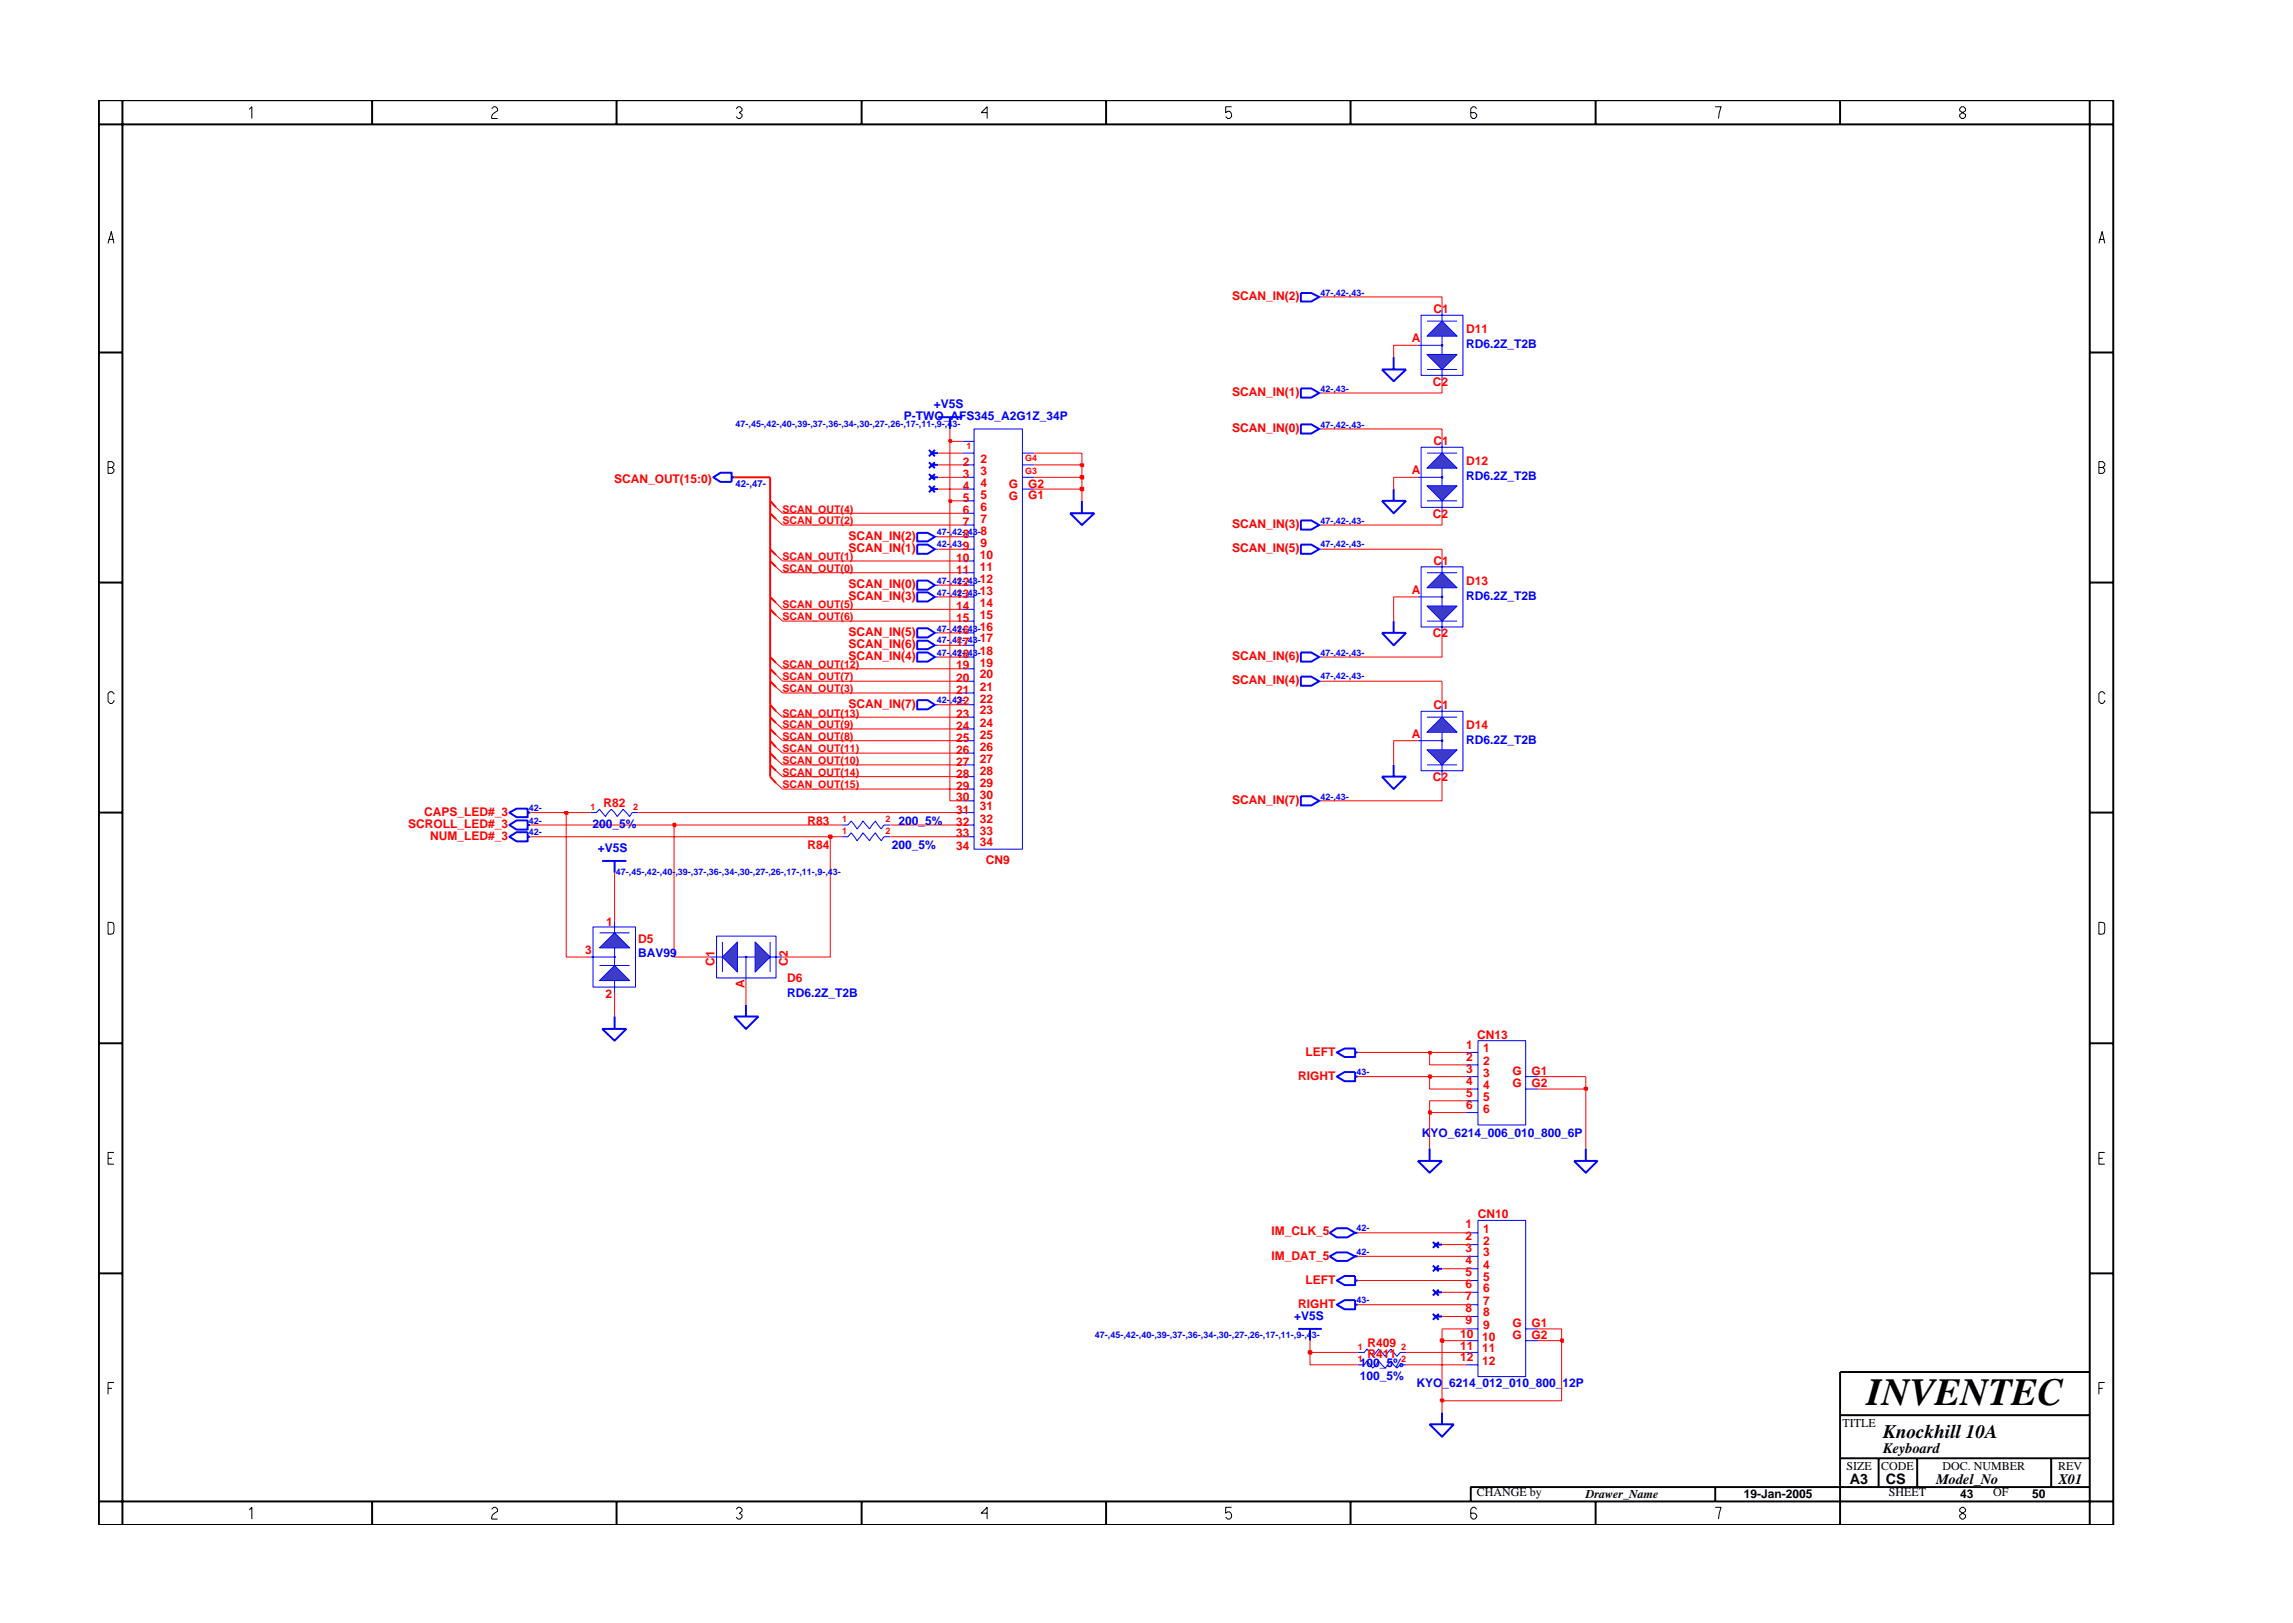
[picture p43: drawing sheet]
<svg xmlns="http://www.w3.org/2000/svg" width="297mm" height="210mm" viewBox="0 0 297 210" stroke-linecap="round" stroke-linejoin="round" font-family="sans-serif">
<defs><g id="words">
<text font-size="5" x="241.8" y="182">INVENTEC</text>
<text font-size="2.5" x="244" y="186.3">Knockhill 10A</text>
<g font-size="1.9">
<text x="244" y="188.2">Keyboard</text>
<text x="239.6" y="192.2">A3</text>
<text x="244.3" y="192.3">CS</text>
<text x="250.8" y="192.2">Model_No</text>
<text x="266.6" y="192.2">X01</text>
</g>
<g font-size="1.6" fill="#f00">
<text x="159.6" y="38.9">SCAN_IN(2)</text>
<text x="185.7" y="40.6">C1</text>
<text x="182.9" y="44.3">A</text>
<text x="189.9" y="43.1">D11</text>
<text x="159.6" y="51.3">SCAN_IN(1)</text>
<text x="185.6" y="50">C2</text>
<text x="127" y="59.9">2</text>
<text x="159.6" y="56">SCAN_IN(0)</text>
<text x="185.7" y="57.6">C1</text>
<text x="79.5" y="62.6">SCAN_OUT(15:0)</text>
<text x="124.7" y="60.3">2</text>
<text x="124.7" y="61.9">3</text>
<text x="124.7" y="63.4">4</text>
<text x="124.7" y="65.1">5</text>
<text x="127" y="63.1">4</text>
<text x="127" y="61.5">3</text>
<text x="127" y="64.6">5</text>
<text x="130.7" y="64.7">G</text>
<text x="130.7" y="63.2">G</text>
<text x="133.2" y="64.7">G1</text>
<text x="133.2" y="63.2">G2</text>
<text x="182.9" y="61.4">A</text>
<text x="189.9" y="60.2">D12</text>
<text x="109.9" y="71.5">SCAN_IN(1)</text>
<text x="109.9" y="70">SCAN_IN(2)</text>
<text x="124.7" y="66.6">6</text>
<text x="124.7" y="68.1">7</text>
<text x="124.7" y="69.7">8</text>
<text x="124.7" y="71.2">9</text>
<text x="127" y="66.2">6</text>
<text x="127" y="67.7">7</text>
<text x="127" y="69.3">8</text>
<text x="127" y="70.9">9</text>
<text x="159.6" y="68.4">SCAN_IN(3)</text>
<text x="159.6" y="71.5">SCAN_IN(5)</text>
<text x="185.6" y="67.1">C2</text>
<text x="109.9" y="77.7">SCAN_IN(3)</text>
<text x="109.9" y="76.2">SCAN_IN(0)</text>
<text x="123.9" y="72.8">10</text>
<text x="123.9" y="74.4">11</text>
<text x="123.9" y="75.9">12</text>
<text x="123.9" y="77.4">13</text>
<text x="126.9" y="77.1">13</text>
<text x="126.9" y="72.4">10</text>
<text x="126.9" y="73.9">11</text>
<text x="126.9" y="75.5">12</text>
<text x="182.9" y="77">A</text>
<text x="185.7" y="73.2">C1</text>
<text x="189.9" y="75.8">D13</text>
<text x="109.9" y="83.9">SCAN_IN(6)</text>
<text x="109.9" y="82.4">SCAN_IN(5)</text>
<text x="123.9" y="79">14</text>
<text x="123.9" y="80.5">15</text>
<text x="123.9" y="82.1">16</text>
<text x="123.9" y="83.7">17</text>
<text x="126.9" y="78.6">14</text>
<text x="126.9" y="80.2">15</text>
<text x="126.9" y="81.7">16</text>
<text x="126.9" y="83.2">17</text>
<text x="185.6" y="82.6">C2</text>
<text x="109.9" y="85.5">SCAN_IN(4)</text>
<text x="123.9" y="88.3">20</text>
<text x="123.9" y="89.9">21</text>
<text x="123.9" y="85.2">18</text>
<text x="123.9" y="86.7">19</text>
<text x="126.9" y="89.5">21</text>
<text x="126.9" y="84.8">18</text>
<text x="126.9" y="86.4">19</text>
<text x="126.9" y="87.9">20</text>
<text x="159.6" y="85.5">SCAN_IN(6)</text>
<text x="159.6" y="88.6">SCAN_IN(4)</text>
<text x="109.9" y="91.7">SCAN_IN(7)</text>
<text x="123.9" y="91.4">22</text>
<text x="123.9" y="93">23</text>
<text x="123.9" y="94.5">24</text>
<text x="126.9" y="91">22</text>
<text x="126.9" y="92.5">23</text>
<text x="126.9" y="94.2">24</text>
<text x="126.9" y="95.7">25</text>
<text x="182.9" y="95.6">A</text>
<text x="185.7" y="91.8">C1</text>
<text x="189.9" y="94.4">D14</text>
<text x="123.9" y="96.1">25</text>
<text x="123.9" y="97.6">26</text>
<text x="123.9" y="99.2">27</text>
<text x="123.9" y="100.8">28</text>
<text x="126.9" y="97.3">26</text>
<text x="126.9" y="98.8">27</text>
<text x="126.9" y="100.3">28</text>
<text x="126.9" y="101.9">29</text>
<text x="185.6" y="101.2">C2</text>
<text x="52.9" y="107.3">SCROLL_LED#_3</text>
<text x="54.9" y="105.7">CAPS_LED#_3</text>
<text x="78.2" y="104.5">R82</text>
<text x="104.6" y="106.9">R83</text>
<text x="123.9" y="103.8">30</text>
<text x="123.9" y="105.4">31</text>
<text x="123.9" y="107">32</text>
<text x="123.9" y="102.3">29</text>
<text x="126.9" y="103.5">30</text>
<text x="126.9" y="105">31</text>
<text x="126.9" y="106.6">32</text>
<text x="159.6" y="104.2">SCAN_IN(7)</text>
<text x="55.7" y="108.8">NUM_LED#_3</text>
<text x="104.6" y="110">R84</text>
<text x="123.9" y="108.5">33</text>
<text x="123.9" y="110.1">34</text>
<text x="126.9" y="108.1">33</text>
<text x="126.9" y="109.6">34</text>
<text x="127.7" y="111.9">CN9</text>
<text x="78.5" y="119.9">1</text>
<text x="75.8" y="123.6">3</text>
<text x="82.7" y="122.2">D5</text>
<text x="92.6" y="125.1" transform="rotate(-90 92.6 125.1)">C1</text>
<text x="102.1" y="125.1" transform="rotate(-90 102.1 125.1)">C2</text>
<text x="78.4" y="129.2">2</text>
<text x="96.5" y="128" transform="rotate(-90 96.5 128)">A</text>
<text x="102" y="127.2">D6</text>
<text x="169.1" y="136.8">LEFT</text>
<text x="189.9" y="135.9">1</text>
<text x="189.9" y="137.4">2</text>
<text x="191.4" y="134.6">CN13</text>
<text x="192.1" y="136.3">1</text>
<text x="192.1" y="138">2</text>
<text x="168.2" y="139.9">RIGHT</text>
<text x="189.9" y="139">3</text>
<text x="189.9" y="140.6">4</text>
<text x="189.9" y="142.1">5</text>
<text x="189.9" y="143.7">6</text>
<text x="192.1" y="139.5">3</text>
<text x="192.1" y="141.1">4</text>
<text x="192.1" y="142.6">5</text>
<text x="195.9" y="139.3">G</text>
<text x="195.9" y="140.8">G</text>
<text x="198.4" y="139.3">G1</text>
<text x="198.4" y="140.8">G2</text>
<text x="192.1" y="144.1">6</text>
<text x="164.7" y="160">IM_CLK_5</text>
<text x="189.8" y="159.1">1</text>
<text x="189.8" y="160.6">2</text>
<text x="191.5" y="157.8">CN10</text>
<text x="192.1" y="159.7">1</text>
<text x="192.1" y="161.2">2</text>
<text x="164.7" y="163.2">IM_DAT_5</text>
<text x="169.1" y="166.3">LEFT</text>
<text x="189.8" y="162.2">3</text>
<text x="189.8" y="163.8">4</text>
<text x="189.8" y="165.4">5</text>
<text x="189.8" y="166.9">6</text>
<text x="192.1" y="162.8">3</text>
<text x="192.1" y="164.4">4</text>
<text x="192.1" y="165.9">5</text>
<text x="192.1" y="167.4">6</text>
<text x="168.2" y="169.4">RIGHT</text>
<text x="189.1" y="173.3">10</text>
<text x="189.8" y="168.4">7</text>
<text x="189.8" y="170">8</text>
<text x="189.8" y="171.5">9</text>
<text x="192" y="173.7">10</text>
<text x="192.1" y="169">7</text>
<text x="192.1" y="170.5">8</text>
<text x="192.1" y="172.2">9</text>
<text x="195.9" y="171.9">G</text>
<text x="195.9" y="173.5">G</text>
<text x="198.4" y="171.9">G1</text>
<text x="198.4" y="173.5">G2</text>
<text x="177.2" y="174.4">R409</text>
<text x="177.2" y="176">R411</text>
<text x="189.1" y="176.4">12</text>
<text x="189.1" y="174.8">11</text>
<text x="192" y="176.8">12</text>
<text x="192" y="175.2">11</text>
</g>
<g font-size="1.6" fill="#00f">
<text x="189.9" y="45.1">RD6.2Z_T2B</text>
<text x="121" y="52.8">+V5S</text>
<text x="117.1" y="54.4">P-TWO_AFS345_A2G1Z_34P</text>
<text x="189.9" y="62.2">RD6.2Z_T2B</text>
<text x="189.9" y="77.8">RD6.2Z_T2B</text>
<text x="189.9" y="96.4">RD6.2Z_T2B</text>
<text x="76.8" y="107.2">200_5%</text>
<text x="116.4" y="106.9">200_5%</text>
<text x="77.5" y="110.3">+V5S</text>
<text x="115.5" y="110">200_5%</text>
<text x="82.7" y="124">BAV99</text>
<text x="102" y="129.1">RD6.2Z_T2B</text>
<text x="184.2" y="147.3">KYO_6214_006_010_800_6P</text>
<text x="167.6" y="171">+V5S</text>
<text x="176.2" y="178.8">100_5%</text>
<text x="176.2" y="177.2">100_5%</text>
<text x="183.5" y="179.7">KYO_6214_012_010_800_12P</text>
</g>
<g font-size="1.6">
<text x="238.7" y="184.8">TITLE</text>
<text x="239.2" y="190.4">SIZE</text>
<text x="243.7" y="190.4">CODE</text>
<text x="251.6" y="190.4">DOC. NUMBER</text>
<text x="266.6" y="190.4">REV</text>
<text x="191.3" y="193.9">CHANGE by</text>
<text x="205.4" y="194.1">Drawer_Name</text>
<text x="225.9" y="194.1">19-Jan-2005</text>
<text x="244.7" y="193.9">SHEET</text>
<text x="253.9" y="194.1">43</text>
<text x="258.2" y="193.9">OF</text>
<text x="263.3" y="194.1">50</text>
</g>
<g font-size="1.4" fill="#f00">
<text x="101.4" y="67.9">SCAN_OUT(2)</text>
<text x="101.4" y="66.4">SCAN_OUT(4)</text>
<text x="101.4" y="72.6">SCAN_OUT(1)</text>
<text x="101.4" y="74.1">SCAN_OUT(0)</text>
<text x="101.4" y="80.4">SCAN_OUT(6)</text>
<text x="101.4" y="78.8">SCAN_OUT(5)</text>
<text x="101.4" y="89.7">SCAN_OUT(3)</text>
<text x="101.4" y="88.1">SCAN_OUT(7)</text>
<text x="101.4" y="86.6">SCAN_OUT(12)</text>
<text x="101.4" y="95.9">SCAN_OUT(8)</text>
<text x="101.4" y="94.3">SCAN_OUT(9)</text>
<text x="101.4" y="92.8">SCAN_OUT(13)</text>
<text x="101.4" y="100.5">SCAN_OUT(14)</text>
<text x="101.4" y="99">SCAN_OUT(10)</text>
<text x="101.4" y="97.5">SCAN_OUT(11)</text>
<text x="101.4" y="102.1">SCAN_OUT(15)</text>
</g>
<g font-size="1.2" fill="#00f">
<text x="171.1" y="38.3">47-,42-,43-</text>
<text x="171.1" y="50.7">42-,43-</text>
<text x="95.3" y="55.3">47-,45-,42-,40-,39-,37-,36-,34-,30-,27-,26-,17-,11-,9-,43-</text>
<text x="171.1" y="55.4">47-,42-,43-</text>
<text x="95.3" y="63.1">42-,47-</text>
<text x="121.4" y="69.4">47-,42-,43-</text>
<text x="121.4" y="70.9">42-,43-</text>
<text x="171.1" y="67.8">47-,42-,43-</text>
<text x="171.1" y="70.9">47-,42-,43-</text>
<text x="121.4" y="75.6">47-,42-,43-</text>
<text x="121.4" y="77.2">47-,42-,43-</text>
<text x="121.4" y="81.8">47-,42-,43-</text>
<text x="121.4" y="83.3">47-,42-,43-</text>
<text x="121.4" y="84.9">47-,42-,43-</text>
<text x="171.1" y="88">47-,42-,43-</text>
<text x="171.1" y="84.9">47-,42-,43-</text>
<text x="121.4" y="91.1">42-,43-</text>
<text x="68.5" y="105.1">42-</text>
<text x="68.5" y="106.7">42-</text>
<text x="171.1" y="103.6">42-,43-</text>
<text x="68.5" y="108.2">42-</text>
<text x="79.8" y="113.3">47-,45-,42-,40-,39-,37-,36-,34-,30-,27-,26-,17-,11-,9-,43-</text>
<text x="175.7" y="139.3">43-</text>
<text x="175.7" y="159.5">42-</text>
<text x="175.7" y="162.6">42-</text>
<text x="141.8" y="173.3">47-,45-,42-,40-,39-,37-,36-,34-,30-,27-,26-,17-,11-,9-,43-</text>
<text x="175.7" y="168.9">43-</text>
</g>
<g font-size="1.2" fill="#f00">
<text x="125.2" y="58.2">1</text>
<text x="132.8" y="59.7">G4</text>
<text x="132.8" y="61.4">G3</text>
<text x="76.5" y="104.9">1</text>
<text x="82" y="104.9">2</text>
<text x="109.1" y="106.5">1</text>
<text x="114.7" y="106.5">2</text>
<text x="109.1" y="108.1">1</text>
<text x="114.7" y="108.1">2</text>
<text x="175.9" y="174.9">1</text>
<text x="175.9" y="176.4">1</text>
<text x="181.5" y="174.9">2</text>
<text x="181.5" y="176.4">2</text>
</g>
</g></defs>
<path d="M168.5 50.3h1.4l1 .6-1 .6h-1.4z" fill="none" stroke="#00f" stroke-width=".25"/>
<path d="M170.9 50.9h.3" fill="none" stroke="#00f" stroke-width=".13"/>
<path d="M100.5 87.4l.9 .9" fill="none" stroke="#f00" stroke-width=".13"/>
<path d="M99.8 86.6l.7 .8" fill="none" stroke="#f00" stroke-width=".25"/>
<path d="M186.8 58.7l2 1.9h-3.9z" fill="#3c3cc8"/>
<path d="M186.8 58.7l2 1.9h-3.9z" fill="none" stroke="#00f" stroke-width=".13"/>
<path d="M184.9 62.9h3.9l-2 2z" fill="#3c3cc8"/>
<path d="M184.9 58.7h3.9M183.7 61.8h3.1M184.9 62.9h3.9l-2 2zM184.9 64.9h3.9" fill="none" stroke="#00f" stroke-width=".13"/>
<circle cx="186.8" cy="61.8" r=".08" fill="#3c3cc8"/>
<g fill="none" stroke="#00f" stroke-width=".13">
<path d="M124.7 57.2h1.5M124.7 58.7h1.5M126.2 55.6h6.2v54.4h-6.2zM132.4 58.7h1.6M184.1 57.9h5.4v7.8h-5.4zM186.8 57.2v1.5M121.1 69.5h.4M124.7 69.5h1.5M124.7 78.9h1.5M124.7 75.8h1.5M124.7 77.3h1.5M124.7 72.7h1.5"/>
<path d="M124.7 74.2h1.5M124.7 71.1h1.5M124.7 66.5h1.5M124.7 68h1.5M124.7 63.4h1.5M124.7 64.9h1.5M124.7 60.2h1.5M124.7 61.8h1.5M132.4 63.4h1.6M132.4 60.2h1.6M132.4 61.8h1.6M186.8 60.6v2.3"/>
<path d="M186.8 64.9v1.6M124.7 97.6h1.5M124.7 99.1h1.5M124.7 94.4h1.5M124.7 96h1.5M124.7 91.3h1.5M124.7 92.9h1.5M124.7 88.3h1.5M124.7 89.8h1.5M124.7 85.1h1.5M124.7 86.6h1.5M124.7 82h1.5"/>
<path d="M124.7 83.6h1.5M124.7 80.5h1.5M170.9 88.3h.3M76.5 105.3h.7l.5-.5 .7 1 .8-1 .8 1 .7-1 .9 1 .3-.5h.8M124.7 106.9h1.5M124.7 108.4h1.5M124.7 103.7h1.5M124.7 105.3h1.5M124.7 100.6h1.5M124.7 102.2h1.5M189.9 138h1.6M189.9 136.3h1.6"/>
<path d="M189.9 139.5h1.6M191.5 134.8h6.1v10.9h-6.1zM197.6 139.5h1.6M189.9 159.7h1.6M189.9 141.1h1.6M189.9 144.1h1.6M189.9 142.6h1.6M191.5 158.1h6.1v20.2h-6.1zM197.6 141.1h1.6M175.9 175.2h.8l.4-.4 .7 .9 .8-.9 .8 .9 .8-.9 .8 .9 .4-.5h.7M189.9 175.2h1.6M189.9 161.2h1.6"/>
<path d="M189.9 164.4h1.6M189.9 162.8h1.6M189.9 167.4h1.6M189.9 165.9h1.6M189.9 170.5h1.6M189.9 169h1.6M189.9 173.7h1.6M189.9 172.2h1.6M189.9 176.8h1.6M197.6 173.7h1.6M197.6 172.2h1.6"/>
<circle cx="186.8" cy="61.8" r=".08"/>
</g>
<path d="M100.5 67.3l.9 .7M100.5 89l.9 .8M100.5 93.7l.9 .7M100.5 95.2l.9 .8M100.5 98.3l.9 .8M100.5 96.8l.9 .8M100.5 85.9l.9 .7M100.5 101.5l.9 .7" fill="none" stroke="#f00" stroke-width=".13"/>
<path d="M99.8 66.5l.7 .8M99.8 88.3l.7 .7M99.8 92.9l.7 .8M99.8 94.4l.7 .8M99.8 97.6l.7 .7M99.8 96l.7 .8M99.8 85.1l.7 .8M99.8 100.6l.7 .9" fill="none" stroke="#f00" stroke-width=".25"/>
<g fill="none" stroke="#00f" stroke-width=".25">
<path d="M120.3 58.3l.8 .8M120.8 58.7h.7M121.1 58.3l-.8 .8M179 47.9h3.1l-1.6 1.5zM180.5 46.3v1.6M118.8 69h1.4l.9 .5-.9 .6h-1.4zM120.3 62.9l.8 .9M120.8 63.4h.7M121.1 62.9l-.8 .9M138.6 66.5h3.2l-1.6 1.5zM140.2 64.9v1.6M179 64.9h3.1l-1.6 1.6z"/>
<path d="M180.5 63.4v1.5M168.5 87.7h1.4l1 .6-1 .5h-1.4zM179 82h3.1l-1.6 1.6zM180.5 80.5v1.5M66 106.9l.9-.6h1.5v1.2h-1.5zM66 105.3l.9-.5h1.5v1.1h-1.5zM68.4 106.9h.3M68.4 105.3h.3M168.2 172.2h3M169.7 172.2v1.5M173.2 169l1-.6h1.3v1.2h-1.3zM175.5 169h.4"/>
<path d="M185.6 160.9l.8 .8M185.6 163.9l.8 .8M185.6 167.1l.8 .7M185.6 170.2l.8 .8M186 161.2h.8M186 164.4h.8M186 167.4h.8M186 170.5h.8M186.4 160.9l-.8 .8M186.4 163.9l-.8 .8M186.4 167.1l-.8 .7M186.4 170.2l-.8 .8"/>
</g>
<path d="M184.9 76.1l1.9-1.9 2 1.9z" fill="#3c3cc8"/>
<path d="M184.9 76.1l1.9-1.9 2 1.9z" fill="none" stroke="#00f" stroke-width=".13"/>
<path d="M184.9 78.5h3.9l-2 2z" fill="#3c3cc8"/>
<path d="M183.7 77.3h3.1M184.9 78.5h3.9l-2 2zM184.9 74.2h3.9M184.9 80.5h3.9" fill="none" stroke="#00f" stroke-width=".13"/>
<circle cx="186.8" cy="77.3" r=".08" fill="#3c3cc8"/>
<g fill="none" stroke="#00f" stroke-width=".13">
<path d="M170.9 38.5h.3M121.1 71.1h.4M121.1 75.8h.4M170.9 71.1h.3M184.1 73.4h5.4v7.8h-5.4zM186.8 72.7v1.5M186.8 76.1v2.4M121.1 83.6h.4M121.1 82h.4M186.8 80.5v1.5M109.1 106.9h.7l.5-.5 .7 1 .8-1 .8 1 .8-1 .8 1 .3-.5h.8M170.9 103.7h.3"/>
<circle cx="186.8" cy="77.3" r=".08"/>
</g>
<g fill="none" stroke="#00f" stroke-width=".25">
<path d="M168.5 38h1.4l1 .5-1 .6h-1.4zM121.5 54h3.2M123 54v1.6M118.8 70.6h1.4l.9 .5-.9 .6h-1.4zM118.8 75.2h1.4l.9 .6-.9 .6h-1.4zM120.3 61.4l.8 .8M120.8 61.8h.7M121.1 61.4l-.8 .8M168.5 70.6h1.4l1 .5-1 .6h-1.4zM118.8 83h1.4l.9 .6-.9 .5h-1.4zM118.8 81.4h1.4l.9 .6-.9 .6h-1.4zM66 108.4l.9-.6h1.5v1.2h-1.5z"/>
<path d="M68.4 108.4h.3M78 111.5h3.1M79.6 111.5v1.6M168.5 103.2h1.4l1 .5-1 .6h-1.4zM95.1 131.7h3.1l-1.6 1.6zM96.6 130.2v1.5M172.2 159.7l1-.6h1.3l1 .6-1 .6h-1.3zM175.5 159.7h.4M173.2 165.9l1-.6h1.3v1.2h-1.3zM175.5 165.9h.4"/>
</g>
<path d="M100.5 71.9l.9 .8M100.5 99.9l.9 .7" fill="none" stroke="#f00" stroke-width=".13"/>
<path d="M99.8 71.1l.7 .8M99.8 99.1l.7 .8" fill="none" stroke="#f00" stroke-width=".25"/>
<path d="M186.8 92.9l2 2h-3.9z" fill="#3c3cc8"/>
<path d="M186.8 92.9l2 2h-3.9z" fill="none" stroke="#00f" stroke-width=".13"/>
<path d="M184.9 97.1h3.9l-2 2z" fill="#3c3cc8"/>
<path d="M183.7 96h3.1M184.9 97.1h3.9l-2 2zM184.9 99.1h3.9M184.9 92.9h3.9" fill="none" stroke="#00f" stroke-width=".13"/>
<circle cx="186.8" cy="96" r=".08" fill="#3c3cc8"/>
<g fill="none" stroke="#00f" stroke-width=".13">
<path d="M170.9 55.6h.3M121.1 77.3h.4M184.1 92.1h5.4v7.8h-5.4zM186.8 91.3v1.6M186.8 94.9v2.2M186.8 99.1v1.5"/>
<circle cx="186.8" cy="96" r=".08"/>
</g>
<g fill="none" stroke="#00f" stroke-width=".25">
<path d="M120.3 59.9l.8 .7M121.1 59.9l-.8 .7M168.5 55h1.4l1 .6-1 .6h-1.4zM118.8 76.7h1.4l.9 .6-.9 .6h-1.4zM120.8 60.2h.7M173.2 136.3l1-.5h1.3v1.1h-1.3zM173.2 139.5l1-.6h1.3v1.2h-1.3zM175.5 136.3h.4M175.5 139.5h.4M183.7 150.4h3.1l-1.6 1.5zM185.2 148.8v1.6M185.2 184.5h3.1l-1.5 1.6z"/>
<path d="M186.8 183v1.5"/>
</g>
<path d="M184.9 43.5l1.9-1.9 2 1.9z" fill="#3c3cc8"/>
<path d="M184.9 43.5l1.9-1.9 2 1.9z" fill="none" stroke="#00f" stroke-width=".13"/>
<path d="M184.9 45.9h3.9l-2 2z" fill="#3c3cc8"/>
<path d="M183.7 44.7h3.1M184.9 45.9h3.9l-2 2zM184.9 47.9h3.9M184.9 41.6h3.9" fill="none" stroke="#00f" stroke-width=".13"/>
<circle cx="186.8" cy="44.7" r=".08" fill="#3c3cc8"/>
<g fill="none" stroke="#00f" stroke-width=".13">
<path d="M184.1 40.8h5.4v7.8h-5.4zM186.8 40.1v1.5M186.8 43.5v2.4M186.8 47.9v1.5M121.1 85.1h.4M121.1 91.3h.4"/>
<circle cx="186.8" cy="44.7" r=".08"/>
</g>
<path d="M118.8 84.5h1.4l.9 .6-.9 .6h-1.4zM118.8 90.7h1.4l.9 .6-.9 .6h-1.4zM172.2 162.8l1-.6h1.3l1 .6-1 .6h-1.3zM175.5 162.8h.4" fill="none" stroke="#00f" stroke-width=".25"/>
<path d="M100.5 79.7l.9 .8M100.5 78.1l.9 .8" fill="none" stroke="#f00" stroke-width=".13"/>
<path d="M99.8 78.9l.7 .8M99.8 77.3l.7 .8" fill="none" stroke="#f00" stroke-width=".25"/>
<path d="M95.5 122v3.9l-1.9-1.9z" fill="#3c3cc8"/>
<path d="M95.5 122v3.9l-1.9-1.9z" fill="none" stroke="#00f" stroke-width=".13"/>
<path d="M97.8 122l2 2-2 1.9z" fill="#3c3cc8"/>
<path d="M93.6 122v3.9M96.6 124v3M97.8 122l2 2-2 1.9zM99.8 122v3.9" fill="none" stroke="#00f" stroke-width=".13"/>
<circle cx="96.7" cy="124" r=".08" fill="#3c3cc8"/>
<g fill="none" stroke="#00f" stroke-width=".13">
<path d="M170.9 68h.3M92 124h1.6M92.8 121.3h7.7v5.4h-7.7zM95.5 124h2.3M99.8 124h1.6M175.9 176.8h.8l.4-.5 .7 .9 .8-.9 .8 .9 .8-.9 .8 .9 .4-.4h.7"/>
<circle cx="96.7" cy="124" r=".08"/>
</g>
<path d="M168.5 67.4h1.4l1 .6-1 .6h-1.4zM180.5 99.1v1.5M179 100.6h3.1l-1.6 1.6zM78 133.3h3.1l-1.5 1.5zM79.6 131.7v1.6M203.9 150.4h3.1l-1.6 1.5zM205.4 148.8v1.6" fill="none" stroke="#00f" stroke-width=".25"/>
<path d="M100.5 73.4l.9 .8M100.5 65.7l.9 .8M100.5 92.1l.9 .8" fill="none" stroke="#f00" stroke-width=".13"/>
<path d="M99.8 72.7l.7 .7M99.8 64.9l.7 .8M99.8 91.3l.7 .8" fill="none" stroke="#f00" stroke-width=".25"/>
<path d="M77.7 122.8l1.9-2 2 2z" fill="#3c3cc8"/>
<path d="M79.6 119.3v1.5M77.7 122.8l1.9-2 2 2zM77.7 120.8h3.9M79.6 122.8v1.2" fill="none" stroke="#00f" stroke-width=".13"/>
<path d="M77.7 127l1.9-1.9 2 1.9z" fill="#3c3cc8"/>
<path d="M76.5 124h3.1v1.1M76.8 120.1h5.5v7.8h-5.5zM77.7 127l1.9-1.9 2 1.9zM77.7 125.1h3.9M79.6 127v1.6" fill="none" stroke="#00f" stroke-width=".13"/>
<circle cx="79.6" cy="124" r=".08" fill="#3c3cc8"/>
<g fill="none" stroke="#00f" stroke-width=".13">
<path d="M170.9 85.1h.3M109.1 108.4h.7l.5-.5 .7 1 .8-1 .8 1 .8-1 .8 1 .3-.5h.8"/>
<circle cx="79.6" cy="124" r=".08"/>
</g>
<path d="M92.4 61.8l.9-.6h1.5v1.2h-1.5zM94.8 61.8h.3M168.5 84.5h1.4l1 .6-1 .6h-1.4z" fill="none" stroke="#00f" stroke-width=".25"/>
<path d="M186.8 181.5v1.5" fill="none" stroke="#f00" stroke-width=".13"/>
<path d="M186.6 181.3h.4v.3h-.4z" fill="#8e2323"/>
<path d="M186.6 181.3h.4v.3h-.4z" fill="none" stroke="#f00" stroke-width=".25"/>
<path d="M169.7 175.2v1.6h6.2M182.1 176.8h7.8M186.8 173.7v7.8h15.5v-7.8" fill="none" stroke="#f00" stroke-width=".13"/>
<path d="M169.5 175h.4v.4h-.4z" fill="#8e2323"/>
<path d="M169.5 175h.4v.4h-.4z" fill="none" stroke="#f00" stroke-width=".25"/>
<path d="M169.7 173.7v1.5h6.2M182.1 175.2h7.8" fill="none" stroke="#f00" stroke-width=".13"/>
<path d="M186.6 173.5h.4v.3h-.4z" fill="#8e2323"/>
<path d="M186.6 173.5h.4v.3h-.4z" fill="none" stroke="#f00" stroke-width=".25"/>
<path d="M186.8 172.2v1.5h3.1M199.2 173.7h3.1" fill="none" stroke="#f00" stroke-width=".13"/>
<path d="M202.2 173.5h.3v.3h-.3z" fill="#8e2323"/>
<path d="M202.2 173.5h.3v.3h-.3z" fill="none" stroke="#f00" stroke-width=".25"/>
<path d="M175.9 159.7h14M185.2 144.1v4.7M205.4 141.1v7.7M175.9 169h14M175.9 165.9h14M175.9 162.8h14M186.8 172.2h3.1M186.8 170.5h3.1M186.8 167.4h3.1M186.8 164.4h3.1M186.8 161.2h3.1M199.2 172.2h3.1v1.5" fill="none" stroke="#f00" stroke-width=".13"/>
<path d="M185.1 144h.3v.3h-.3z" fill="#8e2323"/>
<path d="M185.1 144h.3v.3h-.3z" fill="none" stroke="#f00" stroke-width=".25"/>
<path d="M185.2 139.5v1.6h4.7M189.9 142.6h-4.7v1.5h4.7M199.2 141.1h6.2" fill="none" stroke="#f00" stroke-width=".13"/>
<path d="M205.3 140.9h.3v.3h-.3z" fill="#8e2323"/>
<path d="M205.3 140.9h.3v.3h-.3z" fill="none" stroke="#f00" stroke-width=".25"/>
<path d="M175.9 139.5h9.3M205.4 139.5v1.6" fill="none" stroke="#f00" stroke-width=".13"/>
<path d="M185.1 139.3h.3v.3h-.3z" fill="#8e2323"/>
<path d="M185.1 139.3h.3v.3h-.3z" fill="none" stroke="#f00" stroke-width=".25"/>
<path d="M175.9 136.3h9.3v1.7h4.7M185.2 139.5h4.7M199.2 139.5h6.2" fill="none" stroke="#f00" stroke-width=".13"/>
<path d="M185.1 136.3h.3v.2h-.3z" fill="#8e2323"/>
<path d="M185.1 136.3h.3v.2h-.3z" fill="none" stroke="#f00" stroke-width=".25"/>
<path d="M68.7 108.4h38.9v15.6h-6.2M73.3 105.3v18.7h3.2M79.6 113.1v6.2M87.3 106.9v17.1h4.7M79.6 128.6v3.1M96.6 127v3.2M185.2 136.3h4.7" fill="none" stroke="#f00" stroke-width=".13"/>
<path d="M107.4 108.2h.3v.4h-.3z" fill="#8e2323"/>
<path d="M107.4 108.2h.3v.4h-.3z" fill="none" stroke="#f00" stroke-width=".25"/>
<path d="M68.7 106.9h18.6M107.6 108.4h1.5M115.3 108.4h9.4" fill="none" stroke="#f00" stroke-width=".13"/>
<path d="M87.2 106.7h.3v.3h-.3z" fill="#8e2323"/>
<path d="M87.2 106.7h.3v.3h-.3z" fill="none" stroke="#f00" stroke-width=".25"/>
<path d="M68.7 105.3h4.6M87.3 106.9h21.8M115.3 106.9h9.4" fill="none" stroke="#f00" stroke-width=".13"/>
<path d="M73.2 105.2h.3v.2h-.3z" fill="#8e2323"/>
<path d="M99.8 61.8v38.8M73.2 105.2h.3v.2h-.3z" fill="none" stroke="#f00" stroke-width=".25"/>
<g fill="none" stroke="#f00" stroke-width=".13">
<path d="M101.4 78.9h23.3M101.4 74.2h23.3M101.4 72.7h23.3M101.4 68h23.3M101.4 66.5h23.3M121.5 77.3h3.2M121.5 75.8h3.2M121.5 71.1h3.2M121.5 69.5h3.2M123 64.9v38.8h1.7M171.2 71.1h15.6v1.6M183.7 77.3h-3.2v3.2"/>
<path d="M186.8 66.5v1.5h-15.6M101.4 99.1h23.3M101.4 97.6h23.3M101.4 96h23.3M101.4 94.4h23.3M101.4 92.9h23.3M101.4 89.8h23.3M101.4 88.3h23.3M101.4 86.6h23.3M101.4 80.5h23.3M121.5 91.3h3.2M121.5 85.1h3.2"/>
<path d="M121.5 83.6h3.2M121.5 82h3.2M171.2 88.3h15.6v3M183.7 96h-3.2v3.1M186.8 82v3.1h-15.6M73.3 105.3h3.2M82.7 105.3h42M101.4 102.2h23.3M101.4 100.6h23.3M186.8 100.6v3.1h-15.6"/>
</g>
<path d="M123 64.8h.2v.3h-.2z" fill="#8e2323"/>
<path d="M123 64.8h.2v.3h-.2z" fill="none" stroke="#f00" stroke-width=".25"/>
<path d="M123 57.2v7.7h1.7M121.5 63.4h3.2M134 63.4h6.2v1.5" fill="none" stroke="#f00" stroke-width=".13"/>
<path d="M140 63.2h.3v.3h-.3z" fill="#8e2323"/>
<path d="M95.1 61.8h4.7M140 63.2h.3v.3h-.3z" fill="none" stroke="#f00" stroke-width=".25"/>
<path d="M121.5 61.8h3.2M134 61.8h6.2v1.6M180.5 61.8v1.6" fill="none" stroke="#f00" stroke-width=".13"/>
<path d="M140 61.7h.3v.3h-.3z" fill="#8e2323"/>
<path d="M140 61.7h.3v.3h-.3z" fill="none" stroke="#f00" stroke-width=".25"/>
<path d="M121.5 60.2h3.2M134 60.2h6.2v1.6M180.5 61.8h3.2" fill="none" stroke="#f00" stroke-width=".13"/>
<path d="M140 60.1h.3v.3h-.3z" fill="#8e2323"/>
<path d="M140 60.1h.3v.3h-.3z" fill="none" stroke="#f00" stroke-width=".25"/>
<path d="M121.5 58.7h3.2M134 58.7h6.2v1.5" fill="none" stroke="#f00" stroke-width=".13"/>
<path d="M123 57h.2v.3h-.2z" fill="#8e2323"/>
<path d="M123 57h.2v.3h-.2z" fill="none" stroke="#f00" stroke-width=".25"/>
<path d="M171.2 38.5h15.6v1.6M123 55.6v1.6h1.7M171.2 55.6h15.6v1.6M183.7 44.7h-3.2v1.6M186.8 49.4v1.5h-15.6" fill="none" stroke="#f00" stroke-width=".13"/>
<g fill="none" stroke="#000" stroke-width=".25">
<path d="M12.8 13h261v184.6h-261zM12.8 16.1h261M15.9 13v184.6M48.2 13v3.1M79.9 13v3.1M111.6 13v3.1M143.3 13v3.1M174.9 13v3.1M206.7 13v3.1M238.4 13v3.1M270.7 13v184.6M12.8 45.7h3.1"/>
<path d="M270.7 45.7h3.1M12.8 75.5h3.1M270.7 75.5h3.1M12.8 105.3h3.1M270.7 105.3h3.1M12.8 135.2h3.1M270.7 135.2h3.1M12.8 165h3.1M270.7 165h3.1M270.7 177.7h-32.3v19.9M12.8 194.5h261M48.2 194.5v3.1"/>
<path d="M79.9 194.5v3.1M111.6 194.5v3.1M143.3 194.5v3.1M174.9 194.5v3.1M206.7 194.5v3.1M222.2 192.6v1.9M238.4 183.3h32.3M238.4 188.9h32.3M243.4 188.9v3.7M248.4 188.9v3.7M265.7 188.9v3.7M270.7 192.6h-80.2v1.9"/>
</g>
<g fill="none" stroke="#000" stroke-width=".13">
<path d="M32.3 14.2l.3-.4v1.6M63.7 14.1l.3-.3h.2l.3 .3v.2l-.5 .4-.3 .4v.3h.8M95.4 14.1l.2-.3h.3l.2 .3v.2l-.3 .3 .3 .2v.3l-.2 .3h-.3l-.2-.3M127.9 14.6h-.8l.8-.8v1.6M159.5 13.8h-.7v.8l.2-.2a.5 .5 0 0 1 .5 .7l-.2 .3h-.3l-.2-.3M191.3 14.1l-.3-.3h-.2l-.3 .3v1l.3 .3h.2l.3-.3v-.3l-.3-.2h-.5M222.2 13.8h.8l-.4 1.6M253.9 14.1l.2-.3h.3l.2 .3v.2l-.7 .5v.3l.2 .3h.3l.2-.3v-.3l-.7-.5zM14 31.5l.4-1.5 .4 1.5M14.1 31h.6M271.9 31.5l.4-1.5 .4 1.5M272 31h.6"/>
<path d="M14 59.8h.5l.3 .3v.2l-.3 .3 .3 .2v.3l-.3 .2h-.5zM14 60.6h.5M271.9 60.6h.5l.3-.3v-.2l-.3-.3h-.5v1.5h.5l.3-.2v-.3l-.3-.2M14.8 89.9l-.3-.3h-.2l-.3 .3v1l.3 .2h.2l.3-.2v-.2M272.7 89.9l-.3-.3h-.3l-.2 .3v1l.2 .2h.3l.3-.2v-.2M14 119.5l.7 .1 .1 .2-.1 1.1-.7 .1zM271.9 119.5l.7 .1 .1 .2-.1 1.1-.7 .1zM14 150.1h.5M14.8 149.3h-.8v1.5h.8M271.9 150.1h.5M272.7 149.3h-.8v1.5h.8M14 179.9h.5"/>
<path d="M14.8 179.1h-.8v1.5M271.9 179.9h.5M272.7 179.1h-.8v1.5M32.3 195.6l.3-.3v1.5M63.7 195.5l.3-.2h.2l.3 .2v.3l-.7 .5-.1 .2v.3h.8M95.4 195.5l.2-.2h.3l.2 .2v.3l-.3 .2 .3 .3v.2l-.2 .3h-.3l-.2-.3M127.9 196h-.8l.8-.7v1.5M159.5 195.3h-.7v.7l.2-.1a.5 .5 0 0 1 .5 .6l-.2 .3h-.3l-.2-.3M191.3 195.5l-.3-.2h-.2l-.3 .2v1l.3 .3h.2l.3-.3v-.2l-.3-.3h-.5M222.2 195.3h.8l-.4 1.5M254.1 195.3l-.2 .2v.3l.7 .5v.2l-.2 .3h-.3l-.2-.3v-.2l.7-.5v-.3l-.2-.2z"/>
</g>
<use href="#words"/>
</svg>
